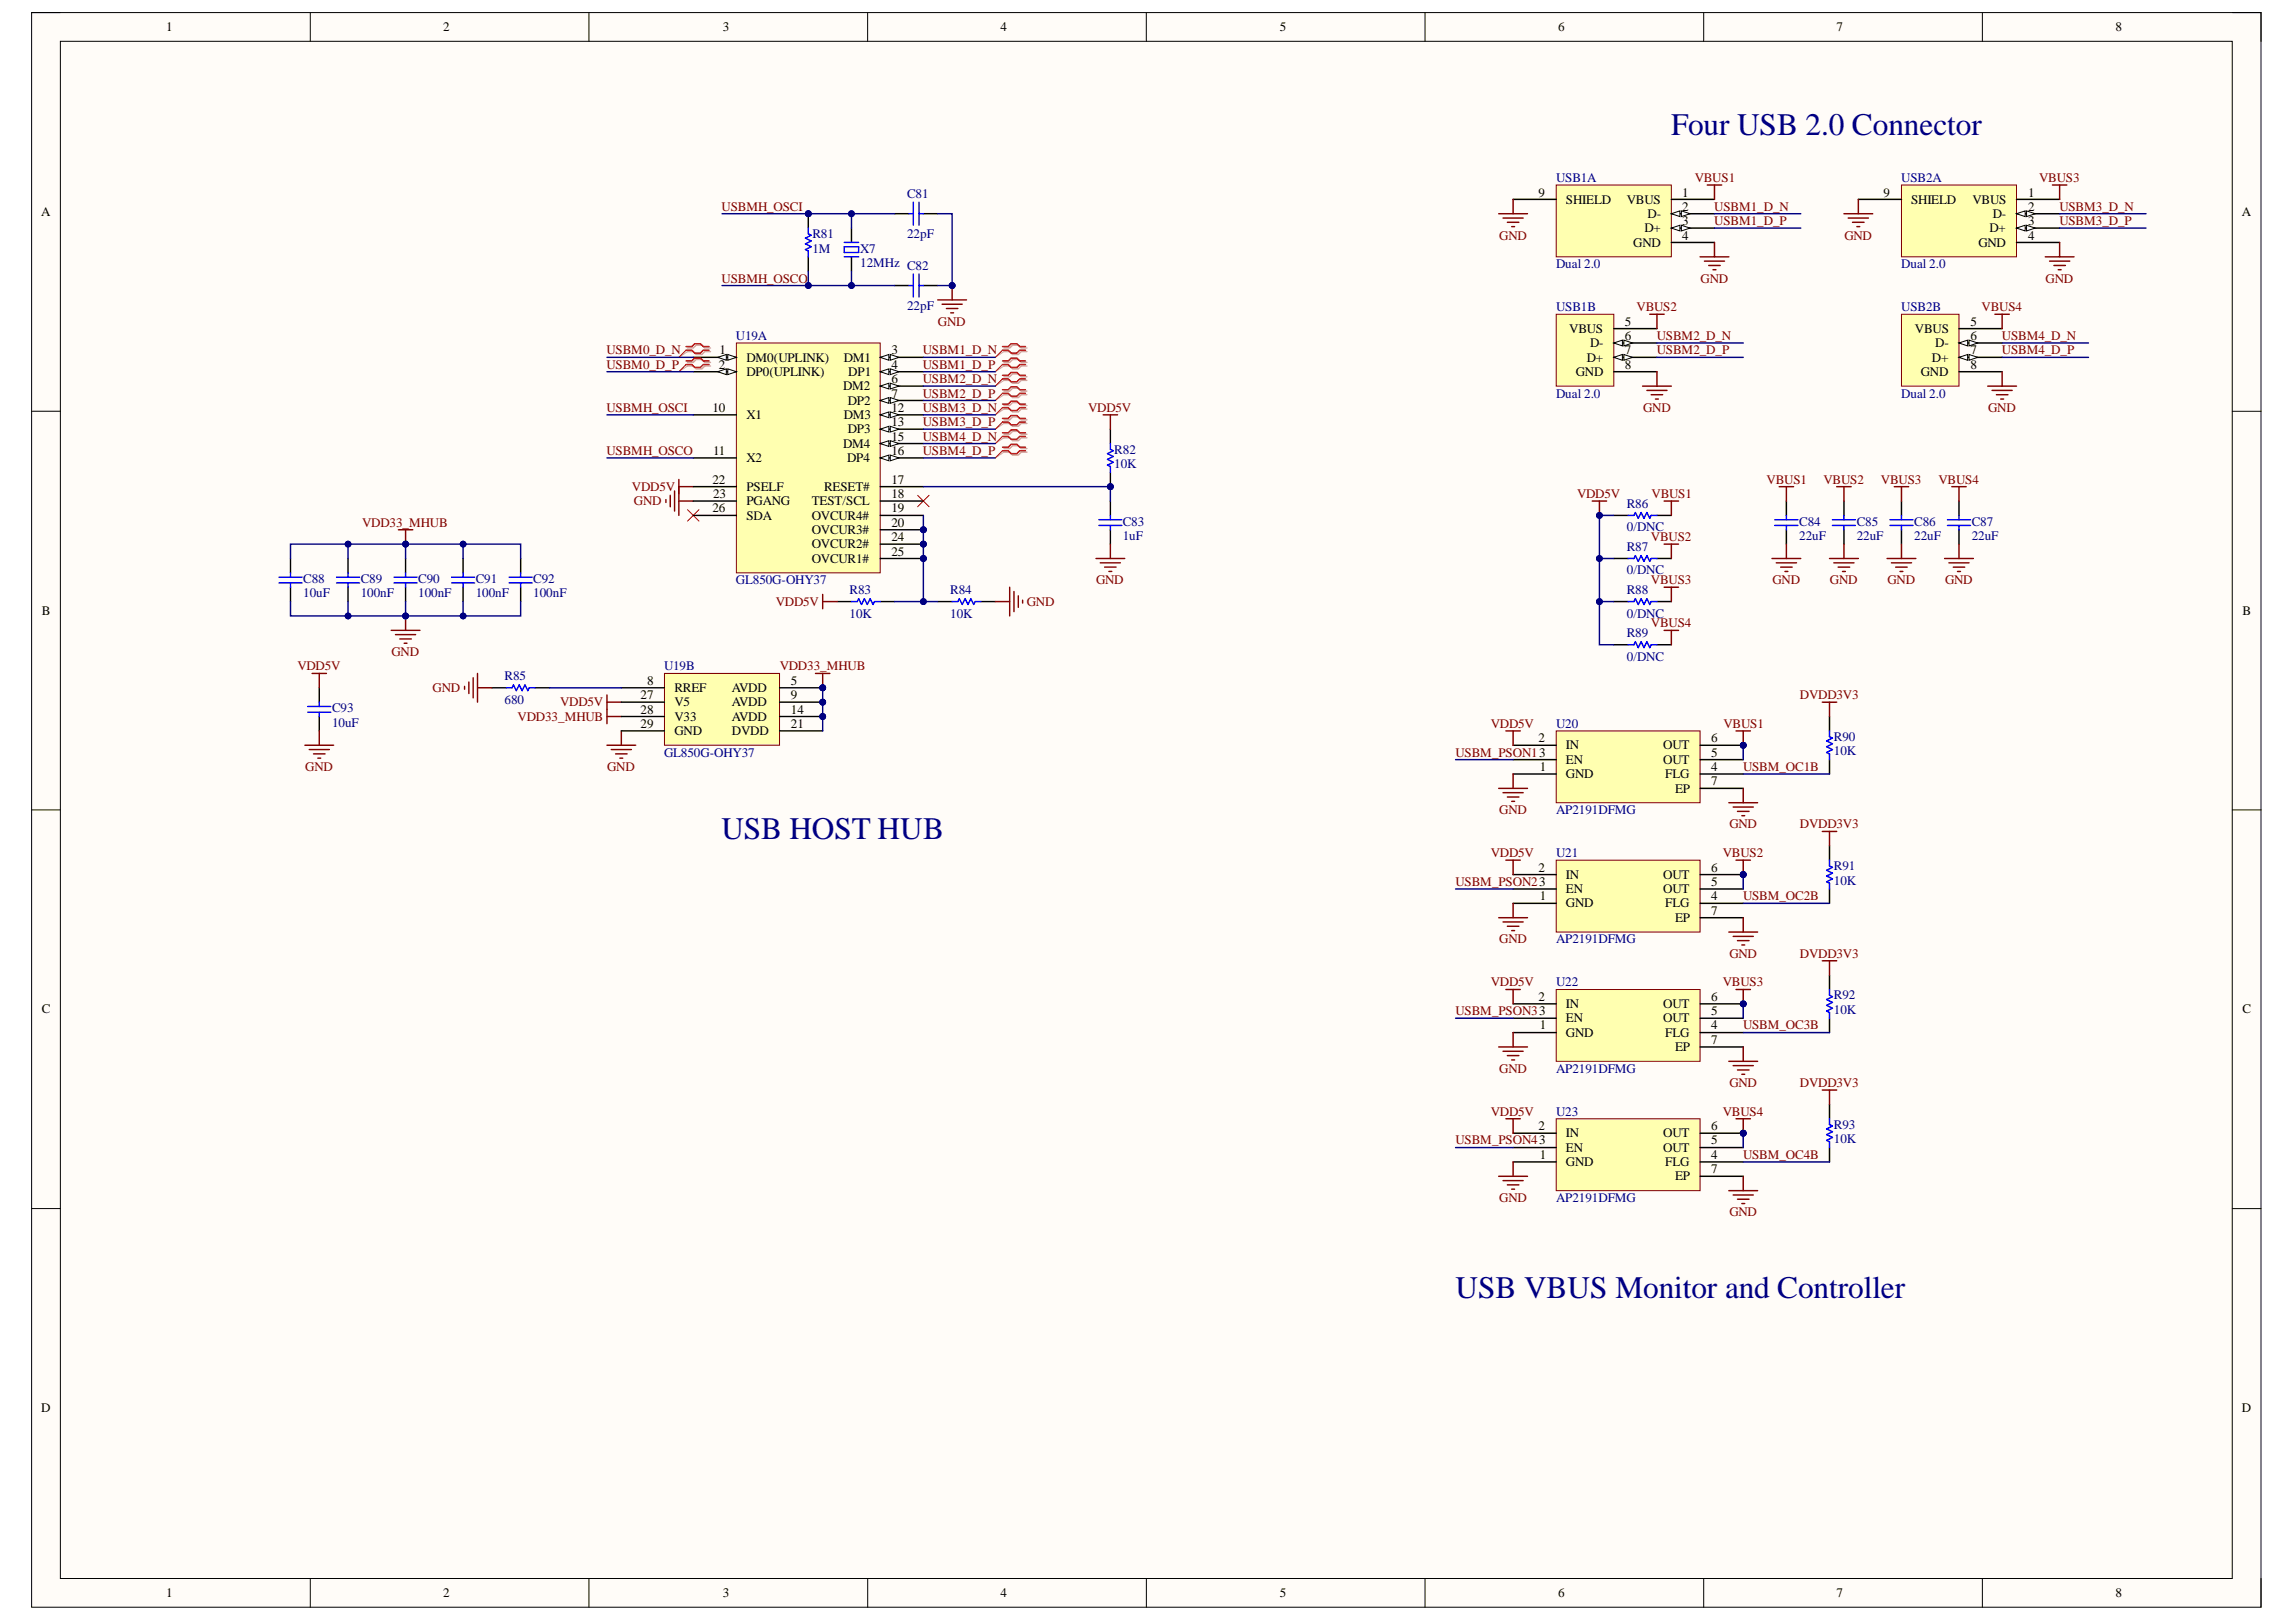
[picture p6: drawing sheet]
<svg xmlns="http://www.w3.org/2000/svg" width="297mm" height="210mm" viewBox="0 0 297 210" stroke-linecap="round" stroke-linejoin="round" font-family="sans-serif">
<defs><g id="words">
<g font-size="4.1" fill="#000080">
<text x="216.2" y="17.5">Four USB 2.0 Connector</text>
<text x="93.3" y="108.6">USB HOST HUB</text>
<text x="188.3" y="168">USB VBUS Monitor and Controller</text>
</g>
<g font-size="1.7">
<text x="21.5" y="4.1">1</text>
<text x="57.3" y="4.1">2</text>
<text x="93.5" y="4.1">3</text>
<text x="129.5" y="4.1">4</text>
<text x="165.6" y="4.1">5</text>
<text x="201.6" y="4.1">6</text>
<text x="237.6" y="4.1">7</text>
<text x="273.7" y="4.1">8</text>
<text x="5.3" y="28">A</text>
<text x="199" y="25.4">9</text>
<text x="202.6" y="26.4">SHIELD</text>
<text x="210.5" y="26.4">VBUS</text>
<text x="213.2" y="28.2">D-</text>
<text x="217.6" y="25.4">1</text>
<text x="217.6" y="27.3">2</text>
<text x="217.6" y="29.1">3</text>
<text x="243.7" y="25.4">9</text>
<text x="247.2" y="26.4">SHIELD</text>
<text x="255.2" y="26.4">VBUS</text>
<text x="257.8" y="28.2">D-</text>
<text x="262.4" y="25.4">1</text>
<text x="262.4" y="27.3">2</text>
<text x="262.4" y="29.1">3</text>
<text x="290" y="28">A</text>
<text x="211.3" y="31.9">GND</text>
<text x="212.7" y="30.1">D+</text>
<text x="217.6" y="31">4</text>
<text x="255.9" y="31.9">GND</text>
<text x="257.4" y="30.1">D+</text>
<text x="262.4" y="31">4</text>
<text x="93" y="47.7">2</text>
<text x="93.1" y="45.9">1</text>
<text x="96.6" y="46.8">DM0(UPLINK)</text>
<text x="109.2" y="46.8">DM1</text>
<text x="115.3" y="45.9">3</text>
<text x="115.3" y="47.7">4</text>
<text x="203" y="43.1">VBUS</text>
<text x="205.3" y="46.8">D+</text>
<text x="205.7" y="44.9">D-</text>
<text x="210.2" y="42.2">5</text>
<text x="210.2" y="44">6</text>
<text x="210.2" y="45.9">7</text>
<text x="210.2" y="47.7">8</text>
<text x="247.7" y="43.1">VBUS</text>
<text x="249.9" y="46.8">D+</text>
<text x="250.4" y="44.9">D-</text>
<text x="254.9" y="42.2">5</text>
<text x="254.9" y="44">6</text>
<text x="254.9" y="45.9">7</text>
<text x="254.9" y="47.7">8</text>
<text x="92.2" y="53.3">10</text>
<text x="96.6" y="48.7">DP0(UPLINK)</text>
<text x="109.1" y="50.5">DM2</text>
<text x="109.7" y="52.4">DP2</text>
<text x="109.8" y="48.7">DP1</text>
<text x="115.3" y="49.6">6</text>
<text x="115.3" y="51.5">7</text>
<text x="115.3" y="53.3">12</text>
<text x="203.9" y="48.7">GND</text>
<text x="248.5" y="48.7">GND</text>
<text x="92.2" y="58.9">11</text>
<text x="96.6" y="54.2">X1</text>
<text x="96.6" y="59.8">X2</text>
<text x="109.1" y="58">DM4</text>
<text x="109.2" y="54.2">DM3</text>
<text x="109.6" y="59.8">DP4</text>
<text x="109.7" y="56.1">DP3</text>
<text x="115.3" y="57">15</text>
<text x="115.3" y="58.9">16</text>
<text x="115.3" y="55.2">13</text>
<text x="92.2" y="62.6">22</text>
<text x="92.2" y="64.5">23</text>
<text x="96.6" y="63.5">PSELF</text>
<text x="96.6" y="65.4">PGANG</text>
<text x="105" y="65.4">TEST/SCL</text>
<text x="106.6" y="63.5">RESET#</text>
<text x="115.3" y="62.6">17</text>
<text x="115.3" y="64.5">18</text>
<text x="92.2" y="66.3">26</text>
<text x="96.6" y="67.2">SDA</text>
<text x="105" y="67.2">OVCUR4#</text>
<text x="105" y="69.1">OVCUR3#</text>
<text x="105" y="71">OVCUR2#</text>
<text x="115.3" y="66.3">19</text>
<text x="115.3" y="68.2">20</text>
<text x="115.3" y="70">24</text>
<text x="115.3" y="71.9">25</text>
<text x="105" y="72.8">OVCUR1#</text>
<text x="5.4" y="79.6">B</text>
<text x="290.1" y="79.6">B</text>
<text x="83.7" y="88.6">8</text>
<text x="87.3" y="89.6">RREF</text>
<text x="94.7" y="89.6">AVDD</text>
<text x="102.3" y="88.6">5</text>
<text x="82.9" y="90.5">27</text>
<text x="82.9" y="92.3">28</text>
<text x="82.9" y="94.2">29</text>
<text x="87.3" y="91.4">V5</text>
<text x="87.3" y="93.3">V33</text>
<text x="87.3" y="95.1">GND</text>
<text x="94.7" y="91.4">AVDD</text>
<text x="94.7" y="93.3">AVDD</text>
<text x="94.7" y="95.1">DVDD</text>
<text x="102.3" y="90.5">9</text>
<text x="102.3" y="92.3">14</text>
<text x="102.3" y="94.2">21</text>
<text x="199" y="96.1">2</text>
<text x="199.2" y="99.8">1</text>
<text x="202.6" y="100.7">GND</text>
<text x="202.6" y="97">IN</text>
<text x="202.6" y="98.8">EN</text>
<text x="215.2" y="98.8">OUT</text>
<text x="215.2" y="97">OUT</text>
<text x="215.4" y="100.7">FLG</text>
<text x="221.4" y="99.8">4</text>
<text x="221.4" y="97.9">5</text>
<text x="221.4" y="96.1">6</text>
<text x="221.4" y="101.6">7</text>
<text x="216.7" y="102.6">EP</text>
<text x="199" y="112.8">2</text>
<text x="202.6" y="113.7">IN</text>
<text x="215.2" y="113.7">OUT</text>
<text x="221.4" y="112.8">6</text>
<text x="199.2" y="116.5">1</text>
<text x="202.6" y="117.4">GND</text>
<text x="202.6" y="115.6">EN</text>
<text x="215.2" y="115.6">OUT</text>
<text x="215.4" y="117.4">FLG</text>
<text x="216.7" y="119.3">EP</text>
<text x="221.4" y="116.5">4</text>
<text x="221.4" y="114.6">5</text>
<text x="221.4" y="118.4">7</text>
<text x="5.4" y="131.1">C</text>
<text x="199" y="129.5">2</text>
<text x="202.6" y="130.4">IN</text>
<text x="215.2" y="130.4">OUT</text>
<text x="221.4" y="131.4">5</text>
<text x="221.4" y="129.5">6</text>
<text x="290.1" y="131.1">C</text>
<text x="199.2" y="133.2">1</text>
<text x="202.6" y="134.2">GND</text>
<text x="202.6" y="132.3">EN</text>
<text x="215.2" y="132.3">OUT</text>
<text x="215.4" y="134.2">FLG</text>
<text x="216.7" y="136">EP</text>
<text x="221.4" y="133.2">4</text>
<text x="221.4" y="135.1">7</text>
<text x="199" y="146.2">2</text>
<text x="199.2" y="150">1</text>
<text x="202.6" y="147.2">IN</text>
<text x="202.6" y="149">EN</text>
<text x="215.2" y="149">OUT</text>
<text x="215.2" y="147.2">OUT</text>
<text x="221.4" y="150">4</text>
<text x="221.4" y="148.1">5</text>
<text x="221.4" y="146.2">6</text>
<text x="202.6" y="150.9">GND</text>
<text x="215.4" y="150.9">FLG</text>
<text x="216.7" y="152.7">EP</text>
<text x="221.4" y="151.8">7</text>
<text x="5.3" y="182.7">D</text>
<text x="290" y="182.7">D</text>
<text x="21.5" y="206.6">1</text>
<text x="57.3" y="206.6">2</text>
<text x="93.5" y="206.6">3</text>
<text x="129.5" y="206.6">4</text>
<text x="165.6" y="206.6">5</text>
<text x="201.6" y="206.6">6</text>
<text x="237.6" y="206.6">7</text>
<text x="273.7" y="206.6">8</text>
</g>
<g font-size="1.7" fill="#000080">
<text x="201.3" y="23.6">USB1A</text>
<text x="246" y="23.6">USB2A</text>
<text x="117.4" y="25.6">C81</text>
<text x="105.1" y="30.8">R81</text>
<text x="105.1" y="32.7">1M</text>
<text x="111.3" y="32.7">X7</text>
<text x="111.3" y="34.6">12MHz C82</text>
<text x="117.4" y="30.8">22pF</text>
<text x="201.3" y="34.7">Dual 2.0</text>
<text x="246" y="34.7">Dual 2.0</text>
<text x="117.4" y="40.1">22pF</text>
<text x="201.3" y="40.3">USB1B</text>
<text x="246" y="40.3">USB2B</text>
<text x="95.2" y="44">U19A</text>
<text x="201.3" y="51.5">Dual 2.0</text>
<text x="246" y="51.5">Dual 2.0</text>
<text x="144.2" y="58.7">R82</text>
<text x="144.2" y="60.6">10K</text>
<text x="210.5" y="65.7">R86</text>
<text x="145.3" y="68">C83</text>
<text x="145.3" y="69.9">1uF</text>
<text x="210.5" y="68.7">0/DNC</text>
<text x="210.5" y="71.3">R87</text>
<text x="232.8" y="68">C84</text>
<text x="232.8" y="69.9">22uF</text>
<text x="240.2" y="68">C85</text>
<text x="240.2" y="69.9">22uF</text>
<text x="247.7" y="68">C86</text>
<text x="247.7" y="69.9">22uF</text>
<text x="255.1" y="68">C87</text>
<text x="255.1" y="69.9">22uF</text>
<text x="39.2" y="75.4">C88</text>
<text x="39.2" y="77.3">10uF</text>
<text x="46.7" y="75.4">C89</text>
<text x="46.7" y="77.3">100nF</text>
<text x="54.1" y="75.4">C90</text>
<text x="54.1" y="77.3">100nF</text>
<text x="61.6" y="75.4">C91</text>
<text x="61.6" y="77.3">100nF</text>
<text x="69" y="75.4">C92</text>
<text x="69" y="77.3">100nF</text>
<text x="95.2" y="75.6">GL850G-OHY37</text>
<text x="109.9" y="76.9">R83</text>
<text x="122.9" y="76.9">R84</text>
<text x="210.5" y="74.3">0/DNC</text>
<text x="210.5" y="76.9">R88</text>
<text x="109.9" y="79.9">10K</text>
<text x="122.9" y="79.9">10K</text>
<text x="210.5" y="79.9">0/DNC</text>
<text x="210.5" y="82.5">R89</text>
<text x="65.3" y="88">R85</text>
<text x="85.9" y="86.8">U19B</text>
<text x="210.5" y="85.5">0/DNC</text>
<text x="43" y="92.2">C93</text>
<text x="43" y="94">10uF</text>
<text x="65.3" y="91.1">680</text>
<text x="201.3" y="94.2">U20</text>
<text x="237.3" y="95.9">R90</text>
<text x="85.9" y="97.9">GL850G-OHY37</text>
<text x="237.3" y="97.7">10K</text>
<text x="201.3" y="105.3">AP2191DFMG</text>
<text x="201.3" y="110.9">U21</text>
<text x="237.3" y="112.6">R91</text>
<text x="237.3" y="114.5">10K</text>
<text x="201.3" y="122.1">AP2191DFMG</text>
<text x="201.3" y="127.7">U22</text>
<text x="237.3" y="129.3">R92</text>
<text x="237.3" y="131.2">10K</text>
<text x="201.3" y="138.8">AP2191DFMG</text>
<text x="201.3" y="144.4">U23</text>
<text x="237.3" y="146.1">R93</text>
<text x="237.3" y="147.9">10K</text>
<text x="201.3" y="155.5">AP2191DFMG</text>
</g>
<g font-size="1.7" fill="#800000">
<text x="219.2" y="23.6">VBUS1</text>
<text x="263.8" y="23.6">VBUS3</text>
<text x="93.3" y="27.3">USBMH_OSCI</text>
<text x="221.8" y="27.3">USBM1_D_N</text>
<text x="221.8" y="29.1">USBM1_D_P</text>
<text x="266.4" y="27.3">USBM3_D_N</text>
<text x="266.4" y="29.1">USBM3_D_P</text>
<text x="194" y="31">GND</text>
<text x="238.6" y="31">GND</text>
<text x="93.3" y="36.6">USBMH_OSCO</text>
<text x="211.7" y="40.3">VBUS2</text>
<text x="220" y="36.6">GND</text>
<text x="256.4" y="40.3">VBUS4</text>
<text x="264.7" y="36.6">GND</text>
<text x="78.5" y="45.9">USBM0_D_N</text>
<text x="78.5" y="47.7">USBM0_D_P</text>
<text x="119.4" y="45.9">USBM1_D_N</text>
<text x="119.4" y="47.7">USBM1_D_P</text>
<text x="121.3" y="42.2">GND</text>
<text x="214.3" y="44">USBM2_D_N</text>
<text x="214.3" y="45.9">USBM2_D_P</text>
<text x="259" y="44">USBM4_D_N</text>
<text x="259" y="45.9">USBM4_D_P</text>
<text x="78.5" y="53.3">USBMH_OSCI</text>
<text x="119.4" y="49.6">USBM2_D_N</text>
<text x="119.4" y="51.5">USBM2_D_P</text>
<text x="119.4" y="53.3">USBM3_D_N</text>
<text x="140.8" y="53.3">VDD5V</text>
<text x="212.6" y="53.3">GND</text>
<text x="257.2" y="53.3">GND</text>
<text x="78.5" y="58.9">USBMH_OSCO</text>
<text x="119.4" y="55.2">USBM3_D_P</text>
<text x="119.4" y="57">USBM4_D_N</text>
<text x="119.4" y="58.9">USBM4_D_P</text>
<text x="81.8" y="63.5">VDD5V</text>
<text x="82" y="65.4">GND</text>
<text x="204" y="64.5">VDD5V</text>
<text x="213.7" y="64.5">VBUS1</text>
<text x="228.5" y="62.6">VBUS1</text>
<text x="235.9" y="62.6">VBUS2</text>
<text x="243.3" y="62.6">VBUS3</text>
<text x="250.8" y="62.6">VBUS4</text>
<text x="46.8" y="68.2">VDD33_MHUB</text>
<text x="213.6" y="70">VBUS2</text>
<text x="141.8" y="75.6">GND</text>
<text x="213.6" y="75.6">VBUS3</text>
<text x="229.3" y="75.6">GND</text>
<text x="236.7" y="75.6">GND</text>
<text x="244.2" y="75.6">GND</text>
<text x="251.6" y="75.6">GND</text>
<text x="100.4" y="78.4">VDD5V</text>
<text x="132.8" y="78.4">GND</text>
<text x="213.6" y="81.2">VBUS4</text>
<text x="38.5" y="86.8">VDD5V</text>
<text x="50.6" y="84.9">GND</text>
<text x="56" y="89.6">GND</text>
<text x="100.9" y="86.8">VDD33_MHUB</text>
<text x="67" y="93.3">VDD33_MHUB</text>
<text x="72.5" y="91.4">VDD5V</text>
<text x="192.9" y="94.2">VDD5V</text>
<text x="223" y="94.2">VBUS1</text>
<text x="232.9" y="90.5">DVDD3V3</text>
<text x="39.5" y="99.8">GND</text>
<text x="78.6" y="99.8">GND</text>
<text x="188.3" y="97.9">USBM_PSON13</text>
<text x="225.5" y="99.8">USBM_OC1B</text>
<text x="194" y="105.3">GND</text>
<text x="223.7" y="107.2">GND</text>
<text x="232.9" y="107.2">DVDD3V3</text>
<text x="192.9" y="110.9">VDD5V</text>
<text x="222.9" y="110.9">VBUS2</text>
<text x="188.3" y="114.6">USBM_PSON23</text>
<text x="225.5" y="116.5">USBM_OC2B</text>
<text x="194" y="122.1">GND</text>
<text x="223.7" y="123.9">GND</text>
<text x="232.9" y="123.9">DVDD3V3</text>
<text x="188.3" y="131.4">USBM_PSON33</text>
<text x="192.9" y="127.7">VDD5V</text>
<text x="222.9" y="127.7">VBUS3</text>
<text x="225.5" y="133.2">USBM_OC3B</text>
<text x="194" y="138.8">GND</text>
<text x="223.7" y="140.7">GND</text>
<text x="232.9" y="140.7">DVDD3V3</text>
<text x="188.3" y="148.1">USBM_PSON43</text>
<text x="192.9" y="144.4">VDD5V</text>
<text x="222.9" y="144.4">VBUS4</text>
<text x="225.5" y="150">USBM_OC4B</text>
<text x="194" y="155.5">GND</text>
<text x="223.7" y="157.4">GND</text>
</g>
</g></defs>
<path d="M4.1 1.6h288.4v206.4h-288.4z" fill-rule="evenodd" fill="#fffcf8"/>
<path d="M4.1 1.6h288.4v206.4h-288.4z" fill="none" stroke="#000" stroke-width=".13"/>
<path d="M7.8 5.3h281v199h-281z" fill-rule="evenodd" fill="#fffcf8"/>
<g fill="none" stroke="#000" stroke-width=".13">
<path d="M4.1 1.6h3.7M7.8 5.3h281v199h-281zM40.1 1.6v3.7M76.2 1.6v3.7M112.3 1.6v3.7M148.3 1.6v3.7M184.4 1.6v3.7M220.4 1.6v3.7M256.5 1.6v3.7M288.8 1.6h3.7v3.7M4.1 53.2h3.7M288.8 53.2h3.7"/>
<path d="M4.1 104.8h3.7M288.8 104.8h3.7M4.1 156.4h3.7M288.8 156.4h3.7M40.1 204.3v3.7M76.2 204.3v3.7M112.3 204.3v3.7M148.3 204.3v3.7M184.4 204.3v3.7M220.4 204.3v3.7M256.5 204.3v3.7M292.5 204.3v3.7"/>
</g>
<path d="M110.2 29.5v1.9M110.2 33.2v1.9M115.7 37h1.9M115.7 27.7h1.9M119.5 37h1.8M119.5 27.7h1.8" fill="none" stroke="#000" stroke-width=".19"/>
<path d="M109.2 31.4h1.9M109.2 31.9h1.9v.8h-1.9zM109.2 33.2h1.9M117.6 37h.6M117.6 27.7h.6M118.2 26.2v2.9M118.2 35.5v2.9M118.9 26.2v2.9M118.9 35.5v2.9M118.9 37h.6M118.9 27.7h.6" fill="none" stroke="#00f" stroke-width=".19"/>
<path d="M121.3 38.8h3.7M121.9 39.4h2.6M122.4 39.9h1.5M123.2 37v1.8M123 40.5h.4" fill="none" stroke="#800000" stroke-width=".19"/>
<circle cx="123.2" cy="36.9" r=".37" fill="#000080"/>
<circle cx="123.2" cy="36.9" r=".37" fill="none" stroke="#000080" stroke-width=".13"/>
<g fill="none" stroke="#800000" stroke-width=".19">
<path d="M86.1 64.7v.3M86.7 64.1v1.5M87.3 63.5v2.6M87.8 62v4.7M87.8 63h1.9M87.8 64.8h1.9M106.4 76.9v1.9M106.4 77.9h1.9M128.8 77.9h1.8M130.6 76v3.7M131.2 76.6v2.6M131.7 77.1v1.5"/>
<path d="M132.3 77.7v.3M78.5 96.4h3.7M79.1 97h2.6M79.6 97.6h1.5M80.2 98.1h.4M80.4 94.6v1.8M105.5 87.1h1.9M106.4 87.1v1.9"/>
</g>
<path d="M88.9 66l1.5 1.4M90.4 66l-1.5 1.4" fill="none" stroke="#f00" stroke-width=".13"/>
<path d="M108.3 77.9h1.9M113.9 77.9h1.8M121.3 77.9h1.9M126.9 77.9h1.9" fill="none" stroke="#000" stroke-width=".19"/>
<path d="M110.2 77.9h.7l.2-.4 .4 .7 .3-.7 .4 .7 .4-.7 .3 .7 .2-.3h.8M123.2 77.9h.7l.2-.4 .4 .7 .4-.7 .3 .7 .4-.7 .4 .7 .2-.3h.7" fill="none" stroke="#00f" stroke-width=".19"/>
<circle cx="106.4" cy="89" r=".37" fill="#000080"/>
<circle cx="106.4" cy="89" r=".37" fill="none" stroke="#000080" stroke-width=".13"/>
<path d="M60.1 88.8v.4M60.7 88.3v1.5M61.2 87.7v2.6M61.8 87.1v3.8M61.8 89h1.8M78.5 89.9v3.8M78.5 92.7h1.9M78.5 90.9h1.9" fill="none" stroke="#800000" stroke-width=".19"/>
<path d="M63.6 89h1.9M69.2 89h1.9" fill="none" stroke="#000" stroke-width=".19"/>
<path d="M65.5 89h.7l.2-.4 .4 .8 .4-.8 .3 .8 .4-.8 .4 .8 .2-.4h.7" fill="none" stroke="#00f" stroke-width=".19"/>
<path d="M118.7 64.1l1.5 1.5M120.2 64.1l-1.5 1.5" fill="none" stroke="#f00" stroke-width=".13"/>
<circle cx="143.6" cy="63" r=".37" fill="#000080"/>
<circle cx="143.6" cy="63" r=".37" fill="none" stroke="#000080" stroke-width=".13"/>
<path d="M143.7 55.5v1.9M143.7 61.1v1.9" fill="none" stroke="#000" stroke-width=".19"/>
<circle cx="143.6" cy="63" r=".37" fill="#000080"/>
<circle cx="143.6" cy="63" r=".37" fill="none" stroke="#000080" stroke-width=".13"/>
<g fill="none" stroke="#00f" stroke-width=".19">
<path d="M143.7 57.4v.7l.3 .2-.7 .4 .7 .4-.7 .3 .7 .4-.7 .4 .4 .2v.7M43.5 74.7h3M43.5 75.4h3M45 74.1v.6M45 75.4v.6M51 74.7h3M51 75.4h3M52.5 74.1v.6M52.5 75.4v.6M58.4 74.7h3M58.4 75.4h3M59.9 74.1v.6"/>
<path d="M59.9 75.4v.6M65.9 74.7h2.9M65.9 75.4h2.9M67.4 74.1v.6M67.4 75.4v.6M142.2 67.3h2.9M142.2 68h2.9M143.7 66.7v.6M143.7 68v.6"/>
</g>
<path d="M45 72.3v1.8M45 76v1.9M52.5 72.3v1.8M52.5 76v1.9M59.9 72.3v1.8M59.9 76v1.9M67.4 72.3v1.8M67.4 76v1.9M143.7 64.8v1.9M143.7 68.6v1.8" fill="none" stroke="#000" stroke-width=".19"/>
<path d="M142.7 53.7h1.9M143.7 53.7v1.8M52.5 79.7v1.9M141.8 72.3h3.7M142.3 72.8h2.7M142.9 73.4h1.5M143.5 73.9h.3M143.7 70.4v1.9M50.6 81.6h3.7M51.2 82.1h2.6M51.7 82.7h1.5M52.3 83.2h.4" fill="none" stroke="#800000" stroke-width=".19"/>
<path d="M129.9 48.8h.7l.4-.4h.7l.4 .4h.8M129.9 49.2h.7l.4 .4h.7l.4-.4h.8M129.9 50.6h.7l.4-.4h.7l.4 .4h.8M129.9 51.1h.7l.4 .4h.7l.4-.4h.8M129.9 52.5h.7l.4-.4h.7l.4 .4h.8M129.9 52.9h.7l.4 .4h.7l.4-.4h.8M129.9 54.3h.7l.4-.3h.7l.4 .3h.8M129.9 54.8h.7l.4 .4h.7l.4-.4h.8M129.9 56.2h.7l.4-.4h.7l.4 .4h.8M129.9 56.7h.7l.4 .3h.7l.4-.3h.8M129.9 58.1h.7l.4-.4h.7l.4 .4h.8M129.9 58.5h.7l.4 .4h.7l.4-.4h.8" fill="none" stroke="#d0a19e" stroke-width=".19"/>
<path d="M129.9 49.2l-1.1 .8M129.9 51.1l-1.1 .7M129.9 52.9l-1.1 .8M129.9 54.8l-1.1 .7M129.9 56.7l-1.1 .7M129.9 58.5l-1.1 .8" fill="none" stroke="#d0a19e" stroke-width=".13"/>
<path d="M129.7 48.6h.7l.4-.4h.8l.3 .4h.8M129.7 49h.7l.4 .4h.8l.3-.4h.8M129.7 50.4h.7l.4-.3h.8l.3 .3h.8M129.7 50.9h.7l.4 .4h.8l.3-.4h.8M129.7 52.3h.7l.4-.4h.8l.3 .4h.8M129.7 52.8h.7l.4 .3h.8l.3-.3h.8M129.7 54.1h.7l.4-.3h.8l.3 .3h.8M129.7 54.6h.7l.4 .4h.8l.3-.4h.8M129.7 56h.7l.4-.4h.8l.3 .4h.8M129.7 56.5h.7l.4 .3h.8l.3-.3h.8M129.7 57.9h.7l.4-.4h.8l.3 .4h.8M129.7 58.3h.7l.4 .4h.8l.3-.4h.8" fill="none" stroke="#f00" stroke-width=".19"/>
<path d="M129.7 49l-.9 1M129.7 50.9l-.9 .9M129.7 52.8l-.9 .9M129.7 54.6l-.9 .9M129.7 56.5l-.9 .9M129.7 58.3l-.9 1" fill="none" stroke="#f00" stroke-width=".13"/>
<circle cx="52.5" cy="79.7" r=".37" fill="#000080"/>
<circle cx="52.5" cy="79.7" r=".37" fill="none" stroke="#000080" stroke-width=".13"/>
<path d="M51.5 68.6h1.9M52.5 68.6v1.8" fill="none" stroke="#800000" stroke-width=".19"/>
<circle cx="52.5" cy="70.4" r=".37" fill="#000080"/>
<circle cx="52.5" cy="70.4" r=".37" fill="none" stroke="#000080" stroke-width=".13"/>
<path d="M37.6 72.3v1.8M37.6 76v1.9" fill="none" stroke="#000" stroke-width=".19"/>
<path d="M36.1 74.7h3M36.1 75.4h3M37.6 74.1v.6M37.6 75.4v.6" fill="none" stroke="#00f" stroke-width=".19"/>
<circle cx="104.6" cy="27.7" r=".37" fill="#000080"/>
<circle cx="104.6" cy="27.7" r=".37" fill="none" stroke="#000080" stroke-width=".13"/>
<path d="M104.6 27.7v1.8" fill="none" stroke="#000" stroke-width=".19"/>
<circle cx="104.6" cy="27.7" r=".37" fill="#000080"/>
<circle cx="104.6" cy="27.7" r=".37" fill="none" stroke="#000080" stroke-width=".13"/>
<path d="M104.6 33.2v1.9" fill="none" stroke="#000" stroke-width=".19"/>
<path d="M104.6 29.5v.8l.3 .1-.7 .4 .7 .4-.7 .4 .7 .3-.7 .4 .4 .2v.7" fill="none" stroke="#00f" stroke-width=".19"/>
<path d="M129.9 45h.7l.4-.3h.7l.4 .3h.8M129.9 45.5h.7l.4 .4h.7l.4-.4h.8M129.9 46.9h.7l.4-.4h.7l.4 .4h.8M129.9 47.4h.7l.4 .3h.7l.4-.3h.8" fill="none" stroke="#d0a19e" stroke-width=".19"/>
<path d="M129.9 45.5l-1.1 .7M129.9 47.4l-1.1 .7" fill="none" stroke="#d0a19e" stroke-width=".13"/>
<path d="M129.7 44.9h.7l.4-.4h.8l.3 .4h.8M129.7 45.3h.7l.4 .4h.8l.3-.4h.8M129.7 46.7h.7l.4-.4h.8l.3 .4h.8M129.7 47.2h.7l.4 .3h.8l.3-.3h.8" fill="none" stroke="#f00" stroke-width=".19"/>
<path d="M129.7 45.3l-.9 .9M129.7 47.2l-.9 .9" fill="none" stroke="#f00" stroke-width=".13"/>
<circle cx="119.5" cy="68.6" r=".37" fill="#000080"/>
<circle cx="119.5" cy="68.6" r=".37" fill="none" stroke="#000080" stroke-width=".13"/>
<circle cx="119.5" cy="70.4" r=".37" fill="#000080"/>
<circle cx="119.5" cy="70.4" r=".37" fill="none" stroke="#000080" stroke-width=".13"/>
<circle cx="119.5" cy="72.3" r=".37" fill="#000080"/>
<circle cx="119.5" cy="72.3" r=".37" fill="none" stroke="#000080" stroke-width=".13"/>
<path d="M95.3 44.4h18.6v29.7h-18.6z" fill-rule="evenodd" fill="#ffffb0"/>
<path d="M95.3 44.4h18.6v29.7h-18.6z" fill="none" stroke="#800000" stroke-width=".13"/>
<path d="M89.7 46.2h5.6" fill="none" stroke="#000" stroke-width=".19"/>
<path d="M94.2 45.9l1.1 .3-1.1 .4z" fill="#f8fcff"/>
<path d="M94.2 45.9l1.1 .3-1.1 .4z" fill="none" stroke="#000" stroke-width=".13"/>
<path d="M92.9 46.2l1.1-.3v.7z" fill="#f8fcff"/>
<path d="M92.9 46.2l1.1-.3v.7z" fill="none" stroke="#000" stroke-width=".13"/>
<path d="M89.7 48.1h5.6" fill="none" stroke="#000" stroke-width=".19"/>
<path d="M94.2 47.7l1.1 .4-1.1 .4z" fill="#f8fcff"/>
<path d="M94.2 47.7l1.1 .4-1.1 .4z" fill="none" stroke="#000" stroke-width=".13"/>
<path d="M92.9 48.1l1.1-.4v.8z" fill="#f8fcff"/>
<path d="M92.9 48.1l1.1-.4v.8z" fill="none" stroke="#000" stroke-width=".13"/>
<path d="M113.9 46.2h5.6" fill="none" stroke="#000" stroke-width=".19"/>
<path d="M113.9 46.2l1.1-.3v.7z" fill="#f8fcff"/>
<path d="M113.9 46.2l1.1-.3v.7z" fill="none" stroke="#000" stroke-width=".13"/>
<path d="M115.2 45.9l1.1 .3-1.1 .4z" fill="#f8fcff"/>
<path d="M115.2 45.9l1.1 .3-1.1 .4z" fill="none" stroke="#000" stroke-width=".13"/>
<path d="M113.9 48.1h5.6" fill="none" stroke="#000" stroke-width=".19"/>
<path d="M113.9 48.1l1.1-.4v.8z" fill="#f8fcff"/>
<path d="M113.9 48.1l1.1-.4v.8z" fill="none" stroke="#000" stroke-width=".13"/>
<path d="M115.2 47.7l1.1 .4-1.1 .4z" fill="#f8fcff"/>
<path d="M115.2 47.7l1.1 .4-1.1 .4z" fill="none" stroke="#000" stroke-width=".13"/>
<path d="M113.9 50h5.6" fill="none" stroke="#000" stroke-width=".19"/>
<path d="M113.9 50l1.1-.4v.7z" fill="#f8fcff"/>
<path d="M113.9 50l1.1-.4v.7z" fill="none" stroke="#000" stroke-width=".13"/>
<path d="M115.2 49.6l1.1 .4-1.1 .3z" fill="#f8fcff"/>
<path d="M115.2 49.6l1.1 .4-1.1 .3z" fill="none" stroke="#000" stroke-width=".13"/>
<path d="M113.9 51.8h5.6" fill="none" stroke="#000" stroke-width=".19"/>
<path d="M113.9 51.8l1.1-.3v.7z" fill="#f8fcff"/>
<path d="M113.9 51.8l1.1-.3v.7z" fill="none" stroke="#000" stroke-width=".13"/>
<path d="M115.2 51.5l1.1 .3-1.1 .4z" fill="#f8fcff"/>
<path d="M115.2 51.5l1.1 .3-1.1 .4z" fill="none" stroke="#000" stroke-width=".13"/>
<path d="M113.9 57.4h5.6" fill="none" stroke="#000" stroke-width=".19"/>
<path d="M113.9 57.4l1.1-.4v.8z" fill="#f8fcff"/>
<path d="M113.9 57.4l1.1-.4v.8z" fill="none" stroke="#000" stroke-width=".13"/>
<path d="M115.2 57l1.1 .4-1.1 .4z" fill="#f8fcff"/>
<path d="M115.2 57l1.1 .4-1.1 .4z" fill="none" stroke="#000" stroke-width=".13"/>
<path d="M113.9 59.3h5.6" fill="none" stroke="#000" stroke-width=".19"/>
<path d="M113.9 59.3l1.1-.4v.7z" fill="#f8fcff"/>
<path d="M113.9 59.3l1.1-.4v.7z" fill="none" stroke="#000" stroke-width=".13"/>
<path d="M115.2 58.9l1.1 .4-1.1 .3z" fill="#f8fcff"/>
<path d="M115.2 58.9l1.1 .4-1.1 .3z" fill="none" stroke="#000" stroke-width=".13"/>
<path d="M113.9 55.5h5.6" fill="none" stroke="#000" stroke-width=".19"/>
<path d="M113.9 55.5l1.1-.3v.7z" fill="#f8fcff"/>
<path d="M113.9 55.5l1.1-.3v.7z" fill="none" stroke="#000" stroke-width=".13"/>
<path d="M115.2 55.2l1.1 .3-1.1 .4z" fill="#f8fcff"/>
<path d="M115.2 55.2l1.1 .3-1.1 .4z" fill="none" stroke="#000" stroke-width=".13"/>
<path d="M113.9 53.7h5.6" fill="none" stroke="#000" stroke-width=".19"/>
<path d="M113.9 53.7l1.1-.4v.8z" fill="#f8fcff"/>
<path d="M113.9 53.7l1.1-.4v.8z" fill="none" stroke="#000" stroke-width=".13"/>
<path d="M115.2 53.3l1.1 .4-1.1 .4z" fill="#f8fcff"/>
<path d="M115.2 53.3l1.1 .4-1.1 .4z" fill="none" stroke="#000" stroke-width=".13"/>
<path d="M89.7 53.7h5.6M89.7 59.3h5.6M113.9 63h5.6M113.9 64.8h5.6M113.9 66.7h5.6M113.9 68.6h5.6" fill="none" stroke="#000" stroke-width=".19"/>
<circle cx="119.5" cy="68.6" r=".37" fill="#000080"/>
<circle cx="119.5" cy="68.6" r=".37" fill="none" stroke="#000080" stroke-width=".13"/>
<path d="M113.9 70.4h5.6" fill="none" stroke="#000" stroke-width=".19"/>
<circle cx="119.5" cy="70.4" r=".37" fill="#000080"/>
<circle cx="119.5" cy="70.4" r=".37" fill="none" stroke="#000080" stroke-width=".13"/>
<path d="M113.9 72.3h5.6" fill="none" stroke="#000" stroke-width=".19"/>
<circle cx="119.5" cy="72.3" r=".37" fill="#000080"/>
<circle cx="119.5" cy="72.3" r=".37" fill="none" stroke="#000080" stroke-width=".13"/>
<path d="M89.7 63h5.6M89.7 64.8h5.6M89.7 66.7h5.6" fill="none" stroke="#000" stroke-width=".19"/>
<circle cx="106.4" cy="89" r=".37" fill="#000080"/>
<circle cx="106.4" cy="89" r=".37" fill="none" stroke="#000080" stroke-width=".13"/>
<circle cx="106.4" cy="90.9" r=".37" fill="#000080"/>
<circle cx="106.4" cy="90.9" r=".37" fill="none" stroke="#000080" stroke-width=".13"/>
<circle cx="106.4" cy="92.7" r=".37" fill="#000080"/>
<circle cx="106.4" cy="92.7" r=".37" fill="none" stroke="#000080" stroke-width=".13"/>
<path d="M86 87.1h14.9v9.3h-14.9z" fill-rule="evenodd" fill="#ffffb0"/>
<path d="M86 87.1h14.9v9.3h-14.9z" fill="none" stroke="#800000" stroke-width=".13"/>
<path d="M100.9 89h5.5" fill="none" stroke="#000" stroke-width=".19"/>
<circle cx="106.4" cy="89" r=".37" fill="#000080"/>
<circle cx="106.4" cy="89" r=".37" fill="none" stroke="#000080" stroke-width=".13"/>
<path d="M100.9 90.9h5.5" fill="none" stroke="#000" stroke-width=".19"/>
<circle cx="106.4" cy="90.9" r=".37" fill="#000080"/>
<circle cx="106.4" cy="90.9" r=".37" fill="none" stroke="#000080" stroke-width=".13"/>
<path d="M100.9 92.7h5.5" fill="none" stroke="#000" stroke-width=".19"/>
<circle cx="106.4" cy="92.7" r=".37" fill="#000080"/>
<circle cx="106.4" cy="92.7" r=".37" fill="none" stroke="#000080" stroke-width=".13"/>
<path d="M41.3 89v1.9M41.3 92.7v1.9M80.4 94.6h5.6M80.4 89h5.6M80.4 90.9h5.6M80.4 92.7h5.6M100.9 94.6h5.5" fill="none" stroke="#000" stroke-width=".19"/>
<path d="M39.8 91.4h3M39.8 92.2h3M41.3 90.9v.5M41.3 92.2v.5" fill="none" stroke="#00f" stroke-width=".19"/>
<path d="M39.4 96.4h3.8M40 97h2.6M40.4 87.1h1.8M40.6 97.6h1.4M41.1 98.1h.4M41.3 87.1v1.9M41.3 94.6v1.8" fill="none" stroke="#800000" stroke-width=".19"/>
<path d="M88.9 45h.8l.4-.3h.7l.4 .3h.7M88.9 45.5h.8l.4 .4h.7l.4-.4h.7M88.9 46.9h.8l.4-.4h.7l.4 .4h.7M88.9 47.4h.8l.4 .3h.7l.4-.3h.7" fill="none" stroke="#d0a19e" stroke-width=".19"/>
<path d="M88.9 45.5l-1.1 .7M88.9 47.4l-1.1 .7" fill="none" stroke="#d0a19e" stroke-width=".13"/>
<path d="M88.8 44.9h.7l.4-.4h.7l.4 .4h.7M88.8 45.3h.7l.4 .4h.7l.4-.4h.7M88.8 46.7h.7l.4-.4h.7l.4 .4h.7M88.8 47.2h.7l.4 .3h.7l.4-.3h.7" fill="none" stroke="#f00" stroke-width=".19"/>
<path d="M88.8 45.3l-1 .9M88.8 47.2l-1 .9" fill="none" stroke="#f00" stroke-width=".13"/>
<path d="M201.3 23.9h14.9v9.3h-14.9z" fill-rule="evenodd" fill="#ffffb0"/>
<path d="M201.3 23.9h14.9v9.3h-14.9z" fill="none" stroke="#800000" stroke-width=".13"/>
<path d="M216.2 25.8h5.6M216.2 27.7h5.6" fill="none" stroke="#000" stroke-width=".19"/>
<path d="M216.2 27.7l1.1-.4v.7z" fill="#f8fcff"/>
<path d="M216.2 27.7l1.1-.4v.7z" fill="none" stroke="#000" stroke-width=".13"/>
<path d="M217.5 27.3l1.1 .4-1.1 .3z" fill="#f8fcff"/>
<path d="M217.5 27.3l1.1 .4-1.1 .3z" fill="none" stroke="#000" stroke-width=".13"/>
<path d="M216.2 29.5h5.6" fill="none" stroke="#000" stroke-width=".19"/>
<path d="M216.2 29.5l1.1-.4v.8z" fill="#f8fcff"/>
<path d="M216.2 29.5l1.1-.4v.8z" fill="none" stroke="#000" stroke-width=".13"/>
<path d="M217.5 29.1l1.1 .4-1.1 .4z" fill="#f8fcff"/>
<path d="M217.5 29.1l1.1 .4-1.1 .4z" fill="none" stroke="#000" stroke-width=".13"/>
<path d="M195.8 25.8h5.5M216.2 31.4h5.6" fill="none" stroke="#000" stroke-width=".19"/>
<path d="M201.3 40.7h7.5v9.3h-7.5z" fill-rule="evenodd" fill="#ffffb0"/>
<path d="M201.3 40.7h7.5v9.3h-7.5z" fill="none" stroke="#800000" stroke-width=".13"/>
<path d="M208.8 42.5h5.6M208.8 44.4h5.6" fill="none" stroke="#000" stroke-width=".19"/>
<path d="M208.8 44.4l1.1-.4v.8z" fill="#f8fcff"/>
<path d="M208.8 44.4l1.1-.4v.8z" fill="none" stroke="#000" stroke-width=".13"/>
<path d="M210.1 44l1.1 .4-1.1 .4z" fill="#f8fcff"/>
<path d="M210.1 44l1.1 .4-1.1 .4z" fill="none" stroke="#000" stroke-width=".13"/>
<path d="M208.8 46.2h5.6" fill="none" stroke="#000" stroke-width=".19"/>
<path d="M208.8 46.2l1.1-.3v.7z" fill="#f8fcff"/>
<path d="M208.8 46.2l1.1-.3v.7z" fill="none" stroke="#000" stroke-width=".13"/>
<path d="M210.1 45.9l1.1 .3-1.1 .4z" fill="#f8fcff"/>
<path d="M210.1 45.9l1.1 .3-1.1 .4z" fill="none" stroke="#000" stroke-width=".13"/>
<path d="M208.8 48.1h5.6" fill="none" stroke="#000" stroke-width=".19"/>
<g fill="none" stroke="#800000" stroke-width=".19">
<path d="M193.9 27.7h3.7M194.5 28.2h2.6M195 28.8h1.5M195.6 29.3h.3M195.8 25.8v1.9M219.9 33.2h3.8M220.5 33.8h2.6M220.9 23.9h1.8M221.1 34.4h1.4M221.6 34.9h.4M221.8 23.9v1.9M221.8 31.4v1.8"/>
<path d="M212.5 50h3.7M213.1 50.5h2.6M213.4 40.7h1.9M213.6 51.1h1.5M214.2 51.6h.3M214.4 40.7v1.8M214.4 48.1v1.9"/>
</g>
<circle cx="225.5" cy="96.4" r=".37" fill="#000080"/>
<circle cx="225.5" cy="96.4" r=".37" fill="none" stroke="#000080" stroke-width=".13"/>
<path d="M201.3 94.6h18.6v9.3h-18.6z" fill-rule="evenodd" fill="#ffffb0"/>
<path d="M201.3 94.6h18.6v9.3h-18.6z" fill="none" stroke="#800000" stroke-width=".13"/>
<path d="M195.8 96.4h5.5M195.8 98.3h5.5M219.9 96.4h5.6M219.9 98.3h5.6M195.8 100.2h5.5M219.9 100.2h5.6" fill="none" stroke="#000" stroke-width=".19"/>
<circle cx="225.5" cy="96.4" r=".37" fill="#000080"/>
<circle cx="225.5" cy="96.4" r=".37" fill="none" stroke="#000080" stroke-width=".13"/>
<path d="M219.9 102h5.6" fill="none" stroke="#000" stroke-width=".19"/>
<path d="M224.6 94.6h1.9M225.5 94.6v1.8" fill="none" stroke="#800000" stroke-width=".19"/>
<circle cx="225.5" cy="96.4" r=".37" fill="#000080"/>
<circle cx="225.5" cy="96.4" r=".37" fill="none" stroke="#000080" stroke-width=".13"/>
<g fill="none" stroke="#800000" stroke-width=".19">
<path d="M194.8 94.6h1.9M195.8 94.6v1.8M235.8 90.9h1.8M236.7 90.9v1.8M193.9 102h3.7M194.5 102.6h2.6M195 103.1h1.5M195.6 103.7h.3M195.8 100.2v1.8M223.7 103.9h3.7M224.2 104.4h2.6M224.8 105h1.5"/>
<path d="M225.3 105.6h.4M225.5 102v1.9"/>
</g>
<path d="M236.7 92.7v1.9M236.7 98.3v1.9" fill="none" stroke="#000" stroke-width=".19"/>
<path d="M236.7 94.6v.7l.4 .2-.8 .4 .8 .4-.8 .3 .8 .4-.8 .4 .4 .2v.7" fill="none" stroke="#00f" stroke-width=".19"/>
<circle cx="225.5" cy="113.2" r=".37" fill="#000080"/>
<circle cx="225.5" cy="113.2" r=".37" fill="none" stroke="#000080" stroke-width=".13"/>
<path d="M201.3 111.3h18.6v9.3h-18.6z" fill-rule="evenodd" fill="#ffffb0"/>
<path d="M201.3 111.3h18.6v9.3h-18.6z" fill="none" stroke="#800000" stroke-width=".13"/>
<path d="M195.8 116.9h5.5M195.8 113.2h5.5M195.8 115h5.5M219.9 116.9h5.6M219.9 113.2h5.6M219.9 115h5.6" fill="none" stroke="#000" stroke-width=".19"/>
<circle cx="225.5" cy="113.2" r=".37" fill="#000080"/>
<circle cx="225.5" cy="113.2" r=".37" fill="none" stroke="#000080" stroke-width=".13"/>
<path d="M219.9 118.8h5.6" fill="none" stroke="#000" stroke-width=".19"/>
<path d="M224.6 111.3h1.9M225.5 111.3v1.9" fill="none" stroke="#800000" stroke-width=".19"/>
<circle cx="225.5" cy="113.2" r=".37" fill="#000080"/>
<circle cx="225.5" cy="113.2" r=".37" fill="none" stroke="#000080" stroke-width=".13"/>
<g fill="none" stroke="#800000" stroke-width=".19">
<path d="M193.9 118.8h3.7M194.5 119.3h2.6M194.8 111.3h1.9M195 119.9h1.5M195.8 111.3v1.9M195.8 116.9v1.9M225.5 118.8v1.8M235.8 107.6h1.8M236.7 107.6v1.9M195.6 120.4h.3M223.7 120.6h3.7M224.2 121.2h2.6"/>
<path d="M224.8 121.7h1.5M225.3 122.3h.4"/>
</g>
<path d="M236.7 109.5v1.8M236.7 115v1.9" fill="none" stroke="#000" stroke-width=".19"/>
<path d="M236.7 111.3v.8l.4 .1-.8 .4 .8 .4-.8 .4 .8 .3-.8 .4 .4 .2v.7" fill="none" stroke="#00f" stroke-width=".19"/>
<circle cx="225.5" cy="129.9" r=".37" fill="#000080"/>
<circle cx="225.5" cy="129.9" r=".37" fill="none" stroke="#000080" stroke-width=".13"/>
<path d="M201.3 128.1h18.6v9.2h-18.6z" fill-rule="evenodd" fill="#ffffb0"/>
<path d="M201.3 128.1h18.6v9.2h-18.6z" fill="none" stroke="#800000" stroke-width=".13"/>
<path d="M195.8 133.6h5.5M195.8 129.9h5.5M195.8 131.8h5.5M219.9 133.6h5.6M219.9 129.9h5.6M219.9 131.8h5.6" fill="none" stroke="#000" stroke-width=".19"/>
<circle cx="225.5" cy="129.9" r=".37" fill="#000080"/>
<circle cx="225.5" cy="129.9" r=".37" fill="none" stroke="#000080" stroke-width=".13"/>
<path d="M219.9 135.5h5.6" fill="none" stroke="#000" stroke-width=".19"/>
<path d="M224.6 128.1h1.9M225.5 128.1v1.8" fill="none" stroke="#800000" stroke-width=".19"/>
<circle cx="225.5" cy="129.9" r=".37" fill="#000080"/>
<circle cx="225.5" cy="129.9" r=".37" fill="none" stroke="#000080" stroke-width=".13"/>
<g fill="none" stroke="#800000" stroke-width=".19">
<path d="M193.9 135.5h3.7M194.5 136h2.6M194.8 128.1h1.9M195 136.6h1.5M195.6 137.2h.3M195.8 128.1v1.8M195.8 133.6v1.9M223.7 137.3h3.7M224.2 137.9h2.6M224.8 138.5h1.5M225.3 139h.4M225.5 135.5v1.8"/>
<path d="M235.8 124.3h1.8M236.7 124.3v1.9"/>
</g>
<path d="M236.7 126.2v1.9M236.7 131.8v1.8" fill="none" stroke="#000" stroke-width=".19"/>
<path d="M236.7 128.1v.7l.4 .2-.8 .4 .8 .3-.8 .4 .8 .4-.8 .3 .4 .2v.8" fill="none" stroke="#00f" stroke-width=".19"/>
<circle cx="225.5" cy="146.6" r=".37" fill="#000080"/>
<circle cx="225.5" cy="146.6" r=".37" fill="none" stroke="#000080" stroke-width=".13"/>
<path d="M201.3 144.8h18.6v9.3h-18.6z" fill-rule="evenodd" fill="#ffffb0"/>
<path d="M201.3 144.8h18.6v9.3h-18.6z" fill="none" stroke="#800000" stroke-width=".13"/>
<path d="M195.8 150.4h5.5M195.8 146.6h5.5M195.8 148.5h5.5M219.9 150.4h5.6M219.9 146.6h5.6M219.9 148.5h5.6" fill="none" stroke="#000" stroke-width=".19"/>
<circle cx="225.5" cy="146.6" r=".37" fill="#000080"/>
<circle cx="225.5" cy="146.6" r=".37" fill="none" stroke="#000080" stroke-width=".13"/>
<path d="M219.9 152.2h5.6" fill="none" stroke="#000" stroke-width=".19"/>
<path d="M224.6 144.8h1.9M225.5 144.8v1.8" fill="none" stroke="#800000" stroke-width=".19"/>
<circle cx="225.5" cy="146.6" r=".37" fill="#000080"/>
<circle cx="225.5" cy="146.6" r=".37" fill="none" stroke="#000080" stroke-width=".13"/>
<g fill="none" stroke="#800000" stroke-width=".19">
<path d="M206 64.8h1.9M206.9 64.8v1.9M193.9 152.2h3.7M194.5 152.8h2.6M194.8 144.8h1.9M195 153.3h1.5M195.6 153.9h.3M195.8 144.8v1.8M195.8 150.4v1.8M223.7 154.1h3.7M224.2 154.6h2.6M224.8 155.2h1.5"/>
<path d="M225.3 155.8h.4M225.5 152.2v1.9M235.8 141.1h1.8M236.7 141.1v1.8"/>
</g>
<path d="M208.8 66.7h1.8M208.8 72.3h1.8M208.8 77.9h1.8M214.4 66.7h1.8M214.4 72.3h1.8M214.4 77.9h1.8M208.8 83.4h1.8M214.4 83.4h1.8M236.7 142.9v1.9M236.7 148.5v1.9" fill="none" stroke="#000" stroke-width=".19"/>
<path d="M210.6 66.7h.8l.2-.4 .3 .8 .4-.8 .4 .8 .4-.8 .3 .8 .2-.4h.8M210.6 72.3h.8l.2-.4 .3 .7 .4-.7 .4 .7 .4-.7 .3 .7 .2-.3h.8M210.6 77.9h.8l.2-.4 .3 .7 .4-.7 .4 .7 .4-.7 .3 .7 .2-.3h.8M210.6 83.4h.8l.2-.3 .3 .7 .4-.7 .4 .7 .4-.7 .3 .7 .2-.4h.8M236.7 144.8v.7l.4 .2-.8 .4 .8 .4-.8 .3 .8 .4-.8 .4 .4 .2v.7" fill="none" stroke="#00f" stroke-width=".19"/>
<circle cx="206.9" cy="66.7" r=".37" fill="#000080"/>
<circle cx="206.9" cy="66.7" r=".37" fill="none" stroke="#000080" stroke-width=".13"/>
<g fill="none" stroke="#800000" stroke-width=".19">
<path d="M215.3 64.8h1.9M215.3 70.4h1.9M215.3 76h1.9M216.2 64.8v1.9M216.2 70.4v1.9M216.2 76v1.9M229.2 72.3h3.8M229.8 72.8h2.6M230.4 73.4h1.5M230.9 74h.4M231.1 70.4v1.9M215.3 81.6h1.9"/>
<path d="M216.2 81.6v1.8"/>
</g>
<path d="M231.1 64.8v1.9M231.1 68.6v1.8" fill="none" stroke="#000" stroke-width=".19"/>
<path d="M229.6 67.3h3M229.6 68h3M231.1 66.7v.6M231.1 68v.6" fill="none" stroke="#00f" stroke-width=".19"/>
<path d="M246 23.9h14.9v9.3h-14.9z" fill-rule="evenodd" fill="#ffffb0"/>
<path d="M246 23.9h14.9v9.3h-14.9z" fill="none" stroke="#800000" stroke-width=".13"/>
<path d="M260.9 25.8h5.6M260.9 27.7h5.6" fill="none" stroke="#000" stroke-width=".19"/>
<path d="M260.9 27.7l1.1-.4v.7z" fill="#f8fcff"/>
<path d="M260.9 27.7l1.1-.4v.7z" fill="none" stroke="#000" stroke-width=".13"/>
<path d="M262.2 27.3l1.1 .4-1.1 .3z" fill="#f8fcff"/>
<path d="M262.2 27.3l1.1 .4-1.1 .3z" fill="none" stroke="#000" stroke-width=".13"/>
<path d="M260.9 29.5h5.6" fill="none" stroke="#000" stroke-width=".19"/>
<path d="M260.9 29.5l1.1-.4v.8z" fill="#f8fcff"/>
<path d="M260.9 29.5l1.1-.4v.8z" fill="none" stroke="#000" stroke-width=".13"/>
<path d="M262.2 29.1l1.1 .4-1.1 .4z" fill="#f8fcff"/>
<path d="M262.2 29.1l1.1 .4-1.1 .4z" fill="none" stroke="#000" stroke-width=".13"/>
<path d="M240.4 25.8h5.6M260.9 31.4h5.6" fill="none" stroke="#000" stroke-width=".19"/>
<path d="M246 40.7h7.4v9.3h-7.4z" fill-rule="evenodd" fill="#ffffb0"/>
<path d="M246 40.7h7.4v9.3h-7.4z" fill="none" stroke="#800000" stroke-width=".13"/>
<path d="M253.4 42.5h5.6M253.4 44.4h5.6" fill="none" stroke="#000" stroke-width=".19"/>
<path d="M253.4 44.4l1.2-.4v.8z" fill="#f8fcff"/>
<path d="M253.4 44.4l1.2-.4v.8z" fill="none" stroke="#000" stroke-width=".13"/>
<path d="M254.7 44l1.2 .4-1.2 .4z" fill="#f8fcff"/>
<path d="M254.7 44l1.2 .4-1.2 .4z" fill="none" stroke="#000" stroke-width=".13"/>
<path d="M253.4 46.2h5.6" fill="none" stroke="#000" stroke-width=".19"/>
<path d="M253.4 46.2l1.2-.3v.7z" fill="#f8fcff"/>
<path d="M253.4 46.2l1.2-.3v.7z" fill="none" stroke="#000" stroke-width=".13"/>
<path d="M254.7 45.9l1.2 .3-1.2 .4z" fill="#f8fcff"/>
<path d="M254.7 45.9l1.2 .3-1.2 .4z" fill="none" stroke="#000" stroke-width=".13"/>
<path d="M253.4 48.1h5.6" fill="none" stroke="#000" stroke-width=".19"/>
<g fill="none" stroke="#800000" stroke-width=".19">
<path d="M238.6 27.7h3.7M239.1 28.2h2.6M239.7 28.8h1.5M240.2 29.3h.4M240.4 25.8v1.9M264.6 33.2h3.7M265.2 33.8h2.6M265.5 23.9h1.9M265.7 34.4h1.5M266.3 34.9h.4M266.5 23.9v1.9M266.5 31.4v1.8"/>
<path d="M257.2 50h3.7M257.7 50.5h2.6M258.1 40.7h1.8M258.3 51.1h1.5M258.8 51.6h.4M259 40.7v1.8M259 48.1v1.9M230.2 63h1.8M231.1 63v1.8"/>
</g>
<path d="M259 46.2h11.2M37.6 77.9v1.8h7.4" fill="none" stroke="#000080" stroke-width=".19"/>
<circle cx="45" cy="79.7" r=".37" fill="#000080"/>
<circle cx="45" cy="79.7" r=".37" fill="none" stroke="#000080" stroke-width=".13"/>
<path d="M45 70.4h-7.4v1.9" fill="none" stroke="#000080" stroke-width=".19"/>
<circle cx="45" cy="70.4" r=".37" fill="#000080"/>
<circle cx="45" cy="70.4" r=".37" fill="none" stroke="#000080" stroke-width=".13"/>
<path d="M45 77.9v1.8h22.4v-1.8" fill="none" stroke="#000080" stroke-width=".19"/>
<circle cx="45" cy="79.7" r=".37" fill="#000080"/>
<circle cx="45" cy="79.7" r=".37" fill="none" stroke="#000080" stroke-width=".13"/>
<circle cx="52.5" cy="79.7" r=".37" fill="#000080"/>
<circle cx="52.5" cy="79.7" r=".37" fill="none" stroke="#000080" stroke-width=".13"/>
<circle cx="59.9" cy="79.7" r=".37" fill="#000080"/>
<circle cx="59.9" cy="79.7" r=".37" fill="none" stroke="#000080" stroke-width=".13"/>
<path d="M45 72.3v-1.9h22.4v1.9" fill="none" stroke="#000080" stroke-width=".19"/>
<circle cx="45" cy="70.4" r=".37" fill="#000080"/>
<circle cx="45" cy="70.4" r=".37" fill="none" stroke="#000080" stroke-width=".13"/>
<circle cx="52.5" cy="70.4" r=".37" fill="#000080"/>
<circle cx="52.5" cy="70.4" r=".37" fill="none" stroke="#000080" stroke-width=".13"/>
<circle cx="59.9" cy="70.4" r=".37" fill="#000080"/>
<circle cx="59.9" cy="70.4" r=".37" fill="none" stroke="#000080" stroke-width=".13"/>
<path d="M93.4 37h22.3M78.5 59.3h11.2M78.5 53.7h11.2M78.5 48.1h11.2M78.5 46.2h11.2M71.1 89h9.3" fill="none" stroke="#000080" stroke-width=".19"/>
<circle cx="104.6" cy="36.9" r=".37" fill="#000080"/>
<circle cx="104.6" cy="36.9" r=".37" fill="none" stroke="#000080" stroke-width=".13"/>
<circle cx="110.2" cy="36.9" r=".37" fill="#000080"/>
<circle cx="110.2" cy="36.9" r=".37" fill="none" stroke="#000080" stroke-width=".13"/>
<path d="M93.4 27.7h22.3" fill="none" stroke="#000080" stroke-width=".19"/>
<circle cx="110.2" cy="27.7" r=".37" fill="#000080"/>
<circle cx="110.2" cy="27.7" r=".37" fill="none" stroke="#000080" stroke-width=".13"/>
<circle cx="104.6" cy="27.7" r=".37" fill="#000080"/>
<circle cx="104.6" cy="27.7" r=".37" fill="none" stroke="#000080" stroke-width=".13"/>
<path d="M115.7 77.9h3.8" fill="none" stroke="#000080" stroke-width=".19"/>
<circle cx="119.5" cy="77.9" r=".37" fill="#000080"/>
<circle cx="119.5" cy="77.9" r=".37" fill="none" stroke="#000080" stroke-width=".13"/>
<path d="M119.5 66.7v11.2h1.8" fill="none" stroke="#000080" stroke-width=".19"/>
<circle cx="119.5" cy="68.6" r=".37" fill="#000080"/>
<circle cx="119.5" cy="68.6" r=".37" fill="none" stroke="#000080" stroke-width=".13"/>
<circle cx="119.5" cy="70.4" r=".37" fill="#000080"/>
<circle cx="119.5" cy="70.4" r=".37" fill="none" stroke="#000080" stroke-width=".13"/>
<circle cx="119.5" cy="72.3" r=".37" fill="#000080"/>
<circle cx="119.5" cy="72.3" r=".37" fill="none" stroke="#000080" stroke-width=".13"/>
<circle cx="119.5" cy="77.9" r=".37" fill="#000080"/>
<circle cx="119.5" cy="77.9" r=".37" fill="none" stroke="#000080" stroke-width=".13"/>
<path d="M119.5 63h24.2v1.8" fill="none" stroke="#000080" stroke-width=".19"/>
<circle cx="143.6" cy="63" r=".37" fill="#000080"/>
<circle cx="143.6" cy="63" r=".37" fill="none" stroke="#000080" stroke-width=".13"/>
<path d="M121.3 37h1.9M119.5 59.3h9.3M119.5 57.4h9.3M119.5 55.5h9.3M119.5 53.7h9.3M119.5 51.8h9.3M119.5 50h9.3M119.5 48.1h9.3M119.5 46.2h9.3" fill="none" stroke="#000080" stroke-width=".19"/>
<circle cx="123.2" cy="36.9" r=".37" fill="#000080"/>
<circle cx="123.2" cy="36.9" r=".37" fill="none" stroke="#000080" stroke-width=".13"/>
<path d="M121.3 27.7h1.9v9.3" fill="none" stroke="#000080" stroke-width=".19"/>
<circle cx="123.2" cy="36.9" r=".37" fill="#000080"/>
<circle cx="123.2" cy="36.9" r=".37" fill="none" stroke="#000080" stroke-width=".13"/>
<path d="M208.8 66.7h-1.9v16.7h1.9M188.3 98.3h7.5M188.3 115h7.5M188.3 131.8h7.5M188.3 148.5h7.5" fill="none" stroke="#000080" stroke-width=".19"/>
<circle cx="206.9" cy="77.9" r=".38" fill="#000080"/>
<circle cx="206.9" cy="77.9" r=".38" fill="none" stroke="#000080" stroke-width=".13"/>
<circle cx="206.9" cy="72.3" r=".37" fill="#000080"/>
<circle cx="206.9" cy="72.3" r=".37" fill="none" stroke="#000080" stroke-width=".13"/>
<circle cx="206.9" cy="66.7" r=".37" fill="#000080"/>
<circle cx="206.9" cy="66.7" r=".37" fill="none" stroke="#000080" stroke-width=".13"/>
<path d="M206.9 77.9h1.9" fill="none" stroke="#000080" stroke-width=".19"/>
<circle cx="206.9" cy="77.9" r=".38" fill="#000080"/>
<circle cx="206.9" cy="77.9" r=".38" fill="none" stroke="#000080" stroke-width=".13"/>
<path d="M206.9 72.3h1.9" fill="none" stroke="#000080" stroke-width=".19"/>
<circle cx="206.9" cy="72.3" r=".37" fill="#000080"/>
<circle cx="206.9" cy="72.3" r=".37" fill="none" stroke="#000080" stroke-width=".13"/>
<path d="M221.8 29.5h11.2M221.8 27.7h11.2M266.5 29.5h11.1M266.5 27.7h11.1M214.4 46.2h11.1M214.4 44.4h11.1M259 44.4h11.2M52.5 77.9v1.8M225.5 116.9h11.2M225.5 100.2h11.2M225.5 133.6h11.2M225.5 150.4h11.2" fill="none" stroke="#000080" stroke-width=".19"/>
<circle cx="52.5" cy="79.7" r=".37" fill="#000080"/>
<circle cx="52.5" cy="79.7" r=".37" fill="none" stroke="#000080" stroke-width=".13"/>
<path d="M52.5 70.4v1.9" fill="none" stroke="#000080" stroke-width=".19"/>
<circle cx="52.5" cy="70.4" r=".37" fill="#000080"/>
<circle cx="52.5" cy="70.4" r=".37" fill="none" stroke="#000080" stroke-width=".13"/>
<path d="M59.9 77.9v1.8" fill="none" stroke="#000080" stroke-width=".19"/>
<circle cx="59.9" cy="79.7" r=".37" fill="#000080"/>
<circle cx="59.9" cy="79.7" r=".37" fill="none" stroke="#000080" stroke-width=".13"/>
<path d="M59.9 70.4v1.9" fill="none" stroke="#000080" stroke-width=".19"/>
<circle cx="59.9" cy="70.4" r=".37" fill="#000080"/>
<circle cx="59.9" cy="70.4" r=".37" fill="none" stroke="#000080" stroke-width=".13"/>
<path d="M104.6 35.1v1.9" fill="none" stroke="#000080" stroke-width=".19"/>
<circle cx="104.6" cy="36.9" r=".37" fill="#000080"/>
<circle cx="104.6" cy="36.9" r=".37" fill="none" stroke="#000080" stroke-width=".13"/>
<path d="M106.4 89v5.6" fill="none" stroke="#000080" stroke-width=".19"/>
<circle cx="106.4" cy="92.7" r=".37" fill="#000080"/>
<circle cx="106.4" cy="92.7" r=".37" fill="none" stroke="#000080" stroke-width=".13"/>
<circle cx="106.4" cy="90.9" r=".37" fill="#000080"/>
<circle cx="106.4" cy="90.9" r=".37" fill="none" stroke="#000080" stroke-width=".13"/>
<circle cx="106.4" cy="89" r=".37" fill="#000080"/>
<circle cx="106.4" cy="89" r=".37" fill="none" stroke="#000080" stroke-width=".13"/>
<path d="M110.2 35.1v1.9" fill="none" stroke="#000080" stroke-width=".19"/>
<circle cx="110.2" cy="36.9" r=".37" fill="#000080"/>
<circle cx="110.2" cy="36.9" r=".37" fill="none" stroke="#000080" stroke-width=".13"/>
<path d="M110.2 27.7v1.8" fill="none" stroke="#000080" stroke-width=".19"/>
<circle cx="110.2" cy="27.7" r=".37" fill="#000080"/>
<circle cx="110.2" cy="27.7" r=".37" fill="none" stroke="#000080" stroke-width=".13"/>
<path d="M225.5 146.6v1.9" fill="none" stroke="#000080" stroke-width=".19"/>
<circle cx="225.5" cy="146.6" r=".37" fill="#000080"/>
<circle cx="225.5" cy="146.6" r=".37" fill="none" stroke="#000080" stroke-width=".13"/>
<path d="M225.5 129.9v1.9" fill="none" stroke="#000080" stroke-width=".19"/>
<circle cx="225.5" cy="129.9" r=".37" fill="#000080"/>
<circle cx="225.5" cy="129.9" r=".37" fill="none" stroke="#000080" stroke-width=".13"/>
<path d="M225.5 113.2v1.8" fill="none" stroke="#000080" stroke-width=".19"/>
<circle cx="225.5" cy="113.2" r=".37" fill="#000080"/>
<circle cx="225.5" cy="113.2" r=".37" fill="none" stroke="#000080" stroke-width=".13"/>
<path d="M225.5 96.4v1.9" fill="none" stroke="#000080" stroke-width=".19"/>
<circle cx="225.5" cy="96.4" r=".37" fill="#000080"/>
<circle cx="225.5" cy="96.4" r=".37" fill="none" stroke="#000080" stroke-width=".13"/>
<path d="M238.6 64.8v1.9M238.6 68.6v1.8M246 64.8v1.9M246 68.6v1.8M253.4 64.8v1.9M253.4 68.6v1.8" fill="none" stroke="#000" stroke-width=".19"/>
<path d="M237.1 67.3h2.9M237.1 68h2.9M238.6 66.7v.6M238.6 68v.6M244.5 67.3h3M244.5 68h3M246 66.7v.6M246 68v.6M251.9 67.3h3M251.9 68h3M253.4 66.7v.6M253.4 68v.6" fill="none" stroke="#00f" stroke-width=".19"/>
<g fill="none" stroke="#800000" stroke-width=".19">
<path d="M236.7 72.3h3.7M237.2 72.8h2.7M237.6 63h1.9M237.8 73.4h1.5M238.4 74h.3M238.6 63v1.8M238.6 70.4v1.9M244.1 72.3h3.8M244.7 72.8h2.6M245.1 63h1.8M245.2 73.4h1.5M245.8 74h.4"/>
<path d="M246 63v1.8M246 70.4v1.9M251.6 72.3h3.7M252.1 72.8h2.6M252.5 63h1.9M252.7 73.4h1.5M253.2 74h.4M253.4 63v1.8M253.4 70.4v1.9"/>
</g>
<use href="#words"/>
</svg>
